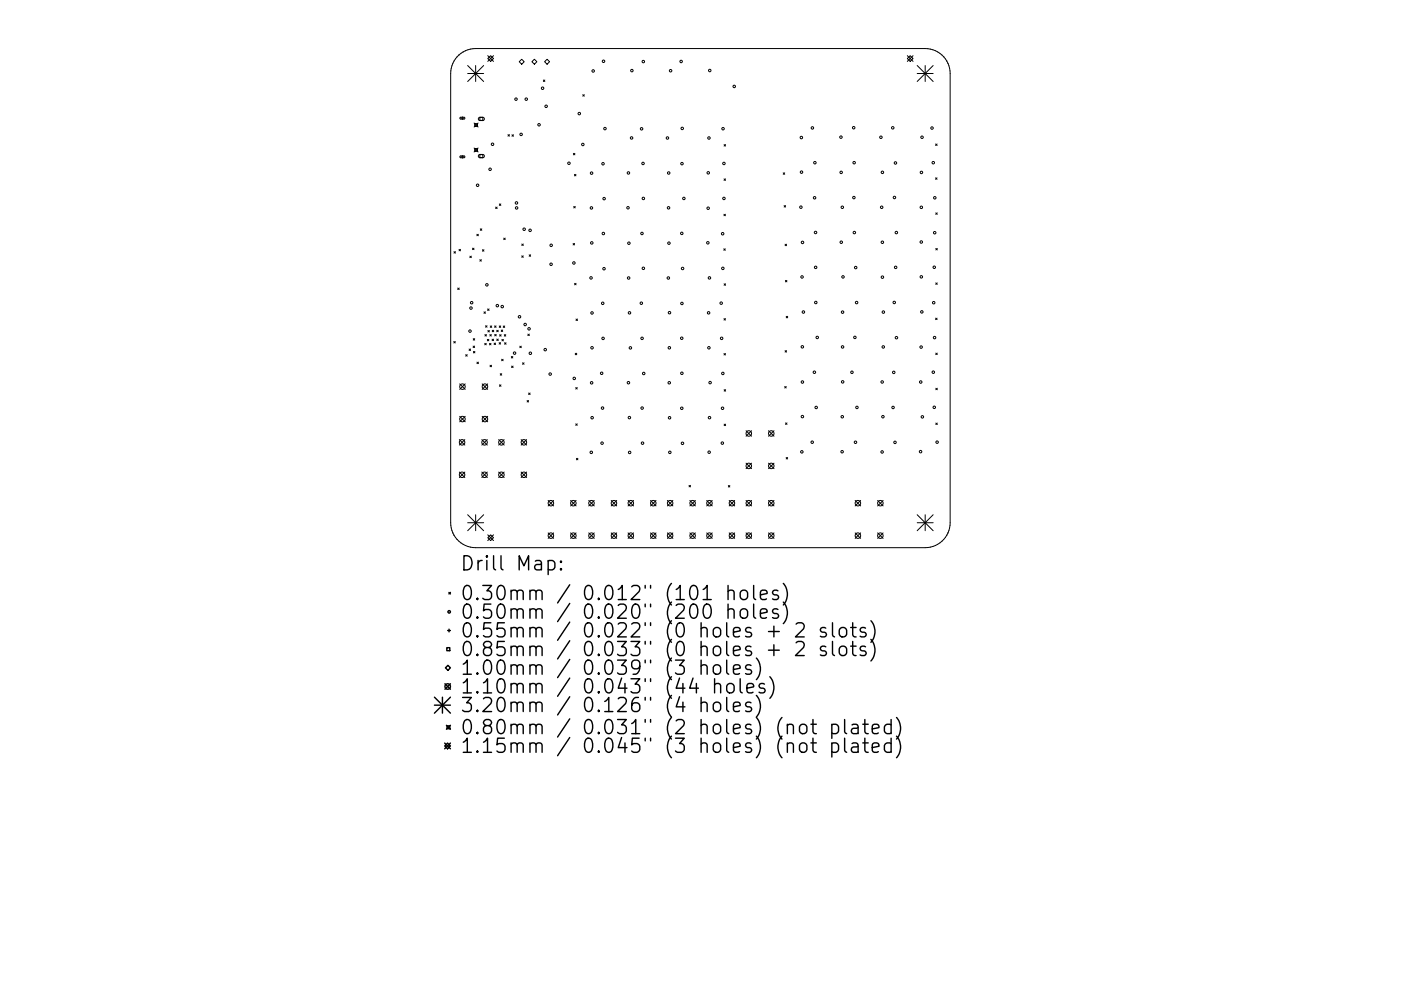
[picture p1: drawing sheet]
<svg xmlns="http://www.w3.org/2000/svg" width="297mm" height="210mm" viewBox="0 0 297 210" stroke-linecap="round" stroke-linejoin="round" font-family="sans-serif">
<defs><g id="words">
<g font-size="4.2">
<text x="97.5" y="121.1">Drill Map:</text>
<text x="97.5" y="127.4">0.30mm / 0.012&quot; (101 holes)</text>
<text x="97.5" y="131.3">0.50mm / 0.020&quot; (200 holes)</text>
<text x="97.5" y="135.3">0.55mm / 0.022&quot; (0 holes + 2 slots)</text>
<text x="97.5" y="139.2">0.85mm / 0.033&quot; (0 holes + 2 slots)</text>
<text x="97.5" y="143.2">1.00mm / 0.039&quot; (3 holes)</text>
<text x="97.5" y="147.2">1.10mm / 0.043&quot; (44 holes)</text>
<text x="97.5" y="151.1">3.20mm / 0.126&quot; (4 holes)</text>
<text x="97.5" y="155.8">0.80mm / 0.031&quot; (2 holes) (not plated)</text>
<text x="97.5" y="159.8">1.15mm / 0.045&quot; (3 holes) (not plated)</text>
</g>
</g></defs>
<g fill="none" stroke="#000" stroke-width=".21">
<path d="M97.3 11.7a5.3 5.3 0 0 0-1.7 3.9v95.3l.1 1.1 .3 1M97.3 11.7h.1M98.7 10.8l-1.4 .9M98.7 10.8h.1M98.7 10.8l1-.4 1.1-.1h95.3a5.3 5.3 0 0 1 5.4 5.3v95.3l-.2 1.1-.3 1M99.2 15.6h3.3M99.2 13.9l3.3 3.4M100.8 13.9v3.4M102.5 13.9l-3.3 3.4M103.4 11.8l1.2 1.2M104 11.8l.6 .6-.6 .6-.6-.6zM104.6 11.8l-1.2 1.2"/>
<path d="M110.1 13.1l.5-.5 .5 .5-.5 .5zM112.8 13.1l.5-.5 .5 .5-.5 .5zM115.2 17l.3 .3M115.5 17l-.3 .3M116 12.6l.5 .5-.5 .5-.5-.5zM192.4 11.8l1.2 1.2M193 11.8l.6 .6-.6 .6-.6-.6zM193.6 11.8l-1.2 1.2M194.5 13.9l3.3 3.4M194.5 15.6h3.3M196.2 13.9v3.4M197.8 13.9l-3.3 3.4"/>
<path d="M97.6 24.9h.8l.2 .2-.2 .2h-.7zM97.6 33.1h.8l.2 .2-.2 .2h-.7zM97.7 25.1h.6M97.7 33.3h.6M98 24.8v.6M98 33v.6M100.5 26.1l.9 .8M100.5 31.4l.9 .8M100.6 26.2h.6v.6h-.6zM100.6 31.5h.6v.6h-.6zM101.4 26.1l-.9 .8M101.4 31.4l-.9 .8"/>
<path d="M101.5 25l.9-.1 .3 .4-.3 .3h-.7l-.3-.3zM101.5 32.9l.9-.1 .3 .4-.3 .3h-.7l-.3-.3zM101.7 24.9h.7v.6h-.7zM101.7 32.8h.7v.6h-.7zM107.7 28.6l.3 .3M108 28.6l-.3 .3M108.5 28.6l.4 .3M108.9 28.6l-.4 .3M121.6 32.5l.3 .4M121.8 37l.3 .3M121.9 32.5l-.3 .4M122.1 37l-.3 .3"/>
<path d="M123.6 20.1l.3 .3M123.9 20.1l-.3 .3M153.5 38l.3 .3M153.5 30.7l.3 .3M153.8 38l-.3 .3M153.8 30.7l-.3 .3M166.1 36.7l.3 .3M166.4 36.7l-.3 .3M198.4 37.7l.3 .3M198.4 30.5l.3 .4M198.7 37.7l-.3 .3M198.7 30.5l-.3 .4"/>
<path d="M96.3 53.4l.3 .3M96.6 53.4l-.3 .3M97.3 52.9l.3 .3M97.6 52.9l-.3 .3M99.6 54.3l.3 .4M99.9 54.3l-.3 .4M100.2 52.7l.3 .3M100.5 52.7l-.3 .3M101.1 49.7l.3 .3M101.4 49.7l-.3 .3M101.7 55.1l.4 .3M101.8 48.6l.4 .3"/>
<path d="M102.1 55.1l-.4 .3M102.2 48.6l-.4 .3M102.3 53l.3 .3M102.6 53l-.3 .3M105.1 43.9l.3 .4M105.4 43.9l-.3 .4M105.9 43.3l.3 .3M106.2 43.3l-.3 .3M106.8 50.5l.3 .3M107.1 50.5l-.3 .3M110.6 54.3l.3 .3M110.6 51.8l.4 .3"/>
<path d="M110.9 54.3l-.3 .3M111 51.8l-.4 .3M112.2 54.1l.3 .3M112.5 54.1l-.3 .3M121.5 51.7l.3 .3M121.6 43.8l.4 .3M121.8 51.7l-.3 .3M122 43.8l-.4 .3M153.5 52.8l.3 .3M153.5 45.5l.3 .3M153.8 52.8l-.3 .3M153.8 45.5l-.3 .3"/>
<path d="M166.2 43.6l.4 .3M166.5 51.8l.3 .3M166.5 59.5l.3 .3M166.6 43.6l-.4 .3M166.8 51.8l-.3 .3M166.8 59.5l-.3 .3M198.4 45.2l.3 .3M198.4 52.7l.3 .3M198.7 45.2l-.3 .3M198.7 52.7l-.3 .3M96.2 72.5l.3 .3M96.5 72.5l-.3 .3"/>
<path d="M97 61.1l.4 .3M97.4 61.1l-.4 .3M98.7 75.2l.4 .4M99.1 75.2l-.4 .4M99.5 74l.3 .4M99.8 74l-.3 .4M100.3 73.4l.3 .3M100.3 71.8l.4 .4M100.4 74.6l.3 .3M100.6 73.4l-.3 .3M100.7 71.8l-.4 .4M100.7 74.6l-.3 .3"/>
<path d="M101.1 76.8l.3 .4M101.4 76.8l-.3 .4M102.6 66.2l.3 .3M102.8 72.8l.3 .4M102.8 71l.3 .3M102.9 66.2l-.3 .3M102.9 69.1l.4 .3M103.1 72.8l-.3 .4M103.1 71l-.3 .3M103.3 69.1l-.4 .3M103.3 72l.3 .3M103.4 65.5l.3 .4"/>
<path d="M103.4 70.1l.4 .3M103.6 72l-.3 .3M103.7 65.5l-.3 .4M103.8 70.1l-.4 .3M103.8 72.9l.3 .3M103.9 71l.3 .3M103.9 77.5l.3 .3M103.9 69.1l.4 .4M104.1 72.9l-.3 .3M104.2 71l-.3 .3M104.2 77.5l-.3 .3M104.3 69.1l-.4 .4"/>
<path d="M104.3 72l.3 .3M104.4 70.1l.3 .3M104.6 72l-.3 .3M104.7 70.1l-.3 .3M104.8 72.8l.3 .3M104.9 69.1l.3 .4M104.9 70.9l.3 .4M105.1 72.8l-.3 .3M105.2 69.1l-.3 .4M105.2 70.9l-.3 .4M105.3 70.1l.3 .3M105.3 71.9l.3 .4"/>
<path d="M105.6 70.1l-.3 .3M105.6 71.9l-.3 .4M105.8 72.7l.3 .3M105.8 69.1l.4 .4M105.9 71l.3 .3M106.1 79.3l.3 .3M106.1 72.7l-.3 .3M106.2 69.1l-.4 .4M106.2 71l-.3 .3M106.3 70l.3 .3M106.4 76.2l.3 .3M106.4 79.3l-.3 .3"/>
<path d="M106.4 72l.3 .3M106.6 70l-.3 .3M106.7 76.2l-.3 .3M106.7 69.2l.3 .3M106.7 72l-.3 .3M106.9 71l.3 .3M107 72.7l.3 .3M107 69.2l-.3 .3M107.2 71l-.3 .3M107.3 72.7l-.3 .3M108.4 75.6l.3 .4M108.5 77.7l.3 .3"/>
<path d="M108.7 75.6l-.3 .4M108.8 77.7l-.3 .3M110.2 73.4l.3 .4M110.5 73.4l-.3 .4M110.8 77l.3 .3M111.1 77l-.3 .3M111.9 70.9l.3 .3M112.2 70.9l-.3 .3M121.8 60.1l.3 .3M122 75l.3 .3M122.1 67.7l.3 .3M122.1 60.1l-.3 .3"/>
<path d="M122.3 75l-.3 .3M122.4 67.7l-.3 .3M153.5 67.6l.3 .3M153.5 75l.3 .3M153.5 60.2l.3 .3M153.8 67.6l-.3 .3M153.8 75l-.3 .3M153.8 60.2l-.3 .3M166.5 74.4l.3 .3M166.7 67.1l.3 .3M166.8 74.4l-.3 .3M167 67.1l-.3 .3"/>
<path d="M198.4 67.5l.3 .3M198.4 60l.3 .3M198.4 74.9l.3 .3M198.7 67.5l-.3 .3M198.7 60l-.3 .3M198.7 74.9l-.3 .3M97.4 93.3l1.2 1.1M97.5 81.4l1.1 1.2M97.5 88.3l1.1 1.2M98.6 93.3l-1.2 1.1M98.6 81.4l-1.1 1.2M98.6 88.3l-1.1 1.2"/>
<path d="M102.2 93.3l1.1 1.1M102.2 81.4l1.2 1.2M102.2 88.3l1.2 1.2M103.3 93.3l-1.1 1.1M103.4 81.4l-1.2 1.2M103.4 88.3l-1.2 1.2M105.7 93.3l1.2 1.1M105.9 81.6l.3 .4M106.2 81.6l-.3 .4M106.9 93.3l-1.2 1.1M110.5 93.3l1.2 1.1M111.7 93.3l-1.2 1.1"/>
<path d="M111.8 85l.3 .3M112.1 85l-.3 .3M112.1 83.4l.3 .3M112.4 83.4l-.3 .3M122.1 82.2l.3 .3M122.1 89.9l.3 .3M122.2 97.2l.3 .4M122.4 82.2l-.3 .3M122.4 89.9l-.3 .3M122.5 97.2l-.3 .4M153.5 82.7l.3 .3M153.5 90l.3 .3"/>
<path d="M153.8 82.7l-.3 .3M153.8 90l-.3 .3M158.2 91.4l1.1 1.1M158.2 98.3l1.1 1.1M159.3 91.4l-1.1 1.1M159.3 98.3l-1.1 1.1M162.9 91.4l1.2 1.1M162.9 98.3l1.2 1.1M164.1 91.4l-1.2 1.1M164.1 98.3l-1.2 1.1M166.4 82l.3 .3M166.5 89.7l.4 .3"/>
<path d="M166.7 97.1l.3 .3M166.7 82l-.3 .3M166.9 89.7l-.4 .3M167 97.1l-.3 .3M198.4 82.4l.3 .3M198.4 89.8l.3 .3M198.7 82.4l-.3 .3M198.7 89.8l-.3 .3M96 113v.1M96 113.1a5.3 5.3 0 0 0 4.8 3.1h95.3a5.3 5.3 0 0 0 4.9-3.1M97.4 100.2l1.2 1.1M98.6 100.2l-1.2 1.1"/>
<path d="M99.2 109.2l3.3 3.4M99.2 110.9h3.3M100.8 109.2v3.4M102.2 100.2l1.1 1.1M102.5 109.2l-3.3 3.4M103.3 100.2l-1.1 1.1M103.4 114.1l.6-.6 .6 .6-.6 .6zM103.4 113.5l1.2 1.2M104.6 113.5l-1.2 1.2M105.7 100.2l1.2 1.1M106.9 100.2l-1.2 1.1M110.5 100.2l1.2 1.1"/>
<path d="M111.7 100.2l-1.2 1.1M116.2 106.2l1.2 1.1M116.2 113.1l1.2 1.1M117.4 106.2l-1.2 1.1M117.4 113.1l-1.2 1.1M121 106.2l1.1 1.1M121 113.1l1.1 1.1M122.1 106.2l-1.1 1.1M122.1 113.1l-1.1 1.1M124.8 106.2l1.2 1.1M124.8 113.1l1.2 1.1M126 106.2l-1.2 1.1"/>
<path d="M126 113.1l-1.2 1.1M129.6 106.2l1.2 1.1M129.6 113.1l1.2 1.1M130.8 113.1l-1.2 1.1M130.8 106.2l-1.2 1.1M133.2 106.2l1.1 1.1M133.2 113.1l1.1 1.1M134.3 106.2l-1.1 1.1M134.3 113.1l-1.1 1.1M137.9 106.2l1.2 1.1M137.9 113.1l1.2 1.1M139.1 106.2l-1.2 1.1"/>
<path d="M139.1 113.1l-1.2 1.1M141.5 106.2l1.2 1.1M141.5 113.1l1.2 1.1M142.7 106.2l-1.2 1.1M142.7 113.1l-1.2 1.1M146.1 103l.3 .3M146.3 106.2l1.1 1.1M146.3 113.1l1.1 1.1M146.4 103l-.3 .3M147.4 106.2l-1.1 1.1M147.4 113.1l-1.1 1.1M149.8 113.1l1.2 1.1"/>
<path d="M149.8 106.2l1.2 1.1M151 113.1l-1.2 1.1M151 106.2l-1.2 1.1M154.4 103l.3 .3M154.6 106.2l1.2 1.1M154.6 113.1l1.2 1.1M154.7 103l-.3 .3M155.8 106.2l-1.2 1.1M155.8 113.1l-1.2 1.1M158.2 106.2l1.1 1.1M158.2 113.1l1.1 1.1M159.3 106.2l-1.1 1.1"/>
<path d="M159.3 113.1l-1.1 1.1M162.9 106.2l1.2 1.1M162.9 113.1l1.2 1.1M164.1 106.2l-1.2 1.1M164.1 113.1l-1.2 1.1M181.3 106.2l1.2 1.1M181.3 113.1l1.2 1.1M182.5 106.2l-1.2 1.1M182.5 113.1l-1.2 1.1M186.1 106.2l1.1 1.1M186.1 113.1l1.1 1.1M187.2 106.2l-1.1 1.1"/>
<path d="M187.2 113.1l-1.1 1.1M194.5 110.9h3.3M194.5 109.2l3.3 3.4M196.2 109.2v3.4M197.8 109.2l-3.3 3.4M201 113v.1"/>
<circle cx="115" cy="18.7" r=".26"/>
<circle cx="125.8" cy="15.1" r=".26"/>
<circle cx="128" cy="13" r=".26"/>
<circle cx="134" cy="15" r=".26"/>
<circle cx="136.4" cy="13.1" r=".26"/>
<circle cx="142.2" cy="15" r=".26"/>
<circle cx="144.4" cy="13" r=".26"/>
<circle cx="150.5" cy="15" r=".26"/>
<circle cx="155.7" cy="18.3" r=".26"/>
<circle cx="101.3" cy="39.3" r=".26"/>
<circle cx="103.9" cy="35.9" r=".26"/>
<circle cx="104.4" cy="30.6" r=".26"/>
<circle cx="109.4" cy="21" r=".26"/>
<circle cx="110.5" cy="28.5" r=".26"/>
<circle cx="111.6" cy="21" r=".26"/>
<circle cx="114.3" cy="26.5" r=".26"/>
<circle cx="115.8" cy="22.6" r=".26"/>
<circle cx="120.6" cy="34.6" r=".26"/>
<circle cx="122.8" cy="24.1" r=".26"/>
<circle cx="123.6" cy="30.7" r=".26"/>
<circle cx="125.4" cy="36.7" r=".26"/>
<circle cx="127.9" cy="34.7" r=".26"/>
<circle cx="128.3" cy="27.3" r=".26"/>
<circle cx="133.2" cy="36.7" r=".26"/>
<circle cx="133.9" cy="29.3" r=".26"/>
<circle cx="136" cy="27.3" r=".26"/>
<circle cx="136.3" cy="34.7" r=".26"/>
<circle cx="141.5" cy="29.3" r=".26"/>
<circle cx="141.8" cy="36.7" r=".26"/>
<circle cx="144.6" cy="34.7" r=".26"/>
<circle cx="144.6" cy="27.2" r=".26"/>
<circle cx="150.2" cy="36.7" r=".26"/>
<circle cx="150.3" cy="29.3" r=".26"/>
<circle cx="153.3" cy="27.3" r=".26"/>
<circle cx="153.5" cy="34.7" r=".26"/>
<circle cx="169.9" cy="29.2" r=".26"/>
<circle cx="169.9" cy="36.5" r=".26"/>
<circle cx="172.2" cy="27.1" r=".26"/>
<circle cx="172.8" cy="34.5" r=".26"/>
<circle cx="178.3" cy="29.1" r=".26"/>
<circle cx="178.3" cy="36.6" r=".26"/>
<circle cx="181" cy="27.1" r=".26"/>
<circle cx="181.1" cy="34.5" r=".26"/>
<circle cx="186.8" cy="29.1" r=".26"/>
<circle cx="187.1" cy="36.6" r=".26"/>
<circle cx="189.3" cy="27.1" r=".26"/>
<circle cx="189.9" cy="34.6" r=".26"/>
<circle cx="195.4" cy="36.6" r=".26"/>
<circle cx="195.5" cy="29.1" r=".26"/>
<circle cx="197.6" cy="27.2" r=".26"/>
<circle cx="197.9" cy="34.5" r=".26"/>
<circle cx="109.5" cy="43.1" r=".26"/>
<circle cx="109.5" cy="44.1" r=".26"/>
<circle cx="111.1" cy="48.6" r=".26"/>
<circle cx="112.4" cy="48.9" r=".26"/>
<circle cx="116.8" cy="56.1" r=".26"/>
<circle cx="116.9" cy="52" r=".26"/>
<circle cx="121.7" cy="55.8" r=".26"/>
<circle cx="125.3" cy="59" r=".26"/>
<circle cx="125.4" cy="44.1" r=".26"/>
<circle cx="125.5" cy="51.5" r=".26"/>
<circle cx="127.9" cy="49.5" r=".26"/>
<circle cx="128.1" cy="57" r=".26"/>
<circle cx="128.1" cy="42.1" r=".26"/>
<circle cx="133.1" cy="44.1" r=".26"/>
<circle cx="133.3" cy="59" r=".26"/>
<circle cx="133.3" cy="51.6" r=".26"/>
<circle cx="136.1" cy="49.5" r=".26"/>
<circle cx="136.4" cy="42.1" r=".26"/>
<circle cx="136.4" cy="56.9" r=".26"/>
<circle cx="141.7" cy="59" r=".26"/>
<circle cx="141.7" cy="44.1" r=".26"/>
<circle cx="141.8" cy="51.6" r=".26"/>
<circle cx="144.6" cy="49.5" r=".26"/>
<circle cx="144.7" cy="57" r=".26"/>
<circle cx="145" cy="42.1" r=".26"/>
<circle cx="150.1" cy="51.5" r=".26"/>
<circle cx="150.1" cy="44.2" r=".26"/>
<circle cx="150.4" cy="59" r=".26"/>
<circle cx="153.2" cy="49.6" r=".26"/>
<circle cx="153.3" cy="56.9" r=".26"/>
<circle cx="153.5" cy="42.1" r=".26"/>
<circle cx="169.8" cy="44" r=".26"/>
<circle cx="170.1" cy="58.8" r=".26"/>
<circle cx="170.1" cy="51.4" r=".26"/>
<circle cx="172.7" cy="42" r=".26"/>
<circle cx="172.9" cy="49.3" r=".26"/>
<circle cx="172.9" cy="56.7" r=".26"/>
<circle cx="178.4" cy="51.4" r=".26"/>
<circle cx="178.6" cy="44" r=".26"/>
<circle cx="178.7" cy="58.7" r=".26"/>
<circle cx="181" cy="41.9" r=".26"/>
<circle cx="181.1" cy="49.3" r=".26"/>
<circle cx="181.4" cy="56.8" r=".26"/>
<circle cx="186.9" cy="44" r=".26"/>
<circle cx="187.1" cy="51.4" r=".26"/>
<circle cx="187.1" cy="58.8" r=".26"/>
<circle cx="189.6" cy="41.9" r=".26"/>
<circle cx="189.9" cy="56.7" r=".26"/>
<circle cx="190" cy="49.3" r=".26"/>
<circle cx="195.3" cy="51.3" r=".26"/>
<circle cx="195.3" cy="44" r=".26"/>
<circle cx="195.3" cy="58.7" r=".26"/>
<circle cx="198.1" cy="56.7" r=".26"/>
<circle cx="198.2" cy="49.4" r=".26"/>
<circle cx="198.2" cy="42" r=".26"/>
<circle cx="99.7" cy="70.3" r=".26"/>
<circle cx="99.9" cy="65.4" r=".26"/>
<circle cx="100" cy="64.2" r=".26"/>
<circle cx="103.2" cy="60.4" r=".26"/>
<circle cx="105.4" cy="64.8" r=".26"/>
<circle cx="106.5" cy="65.1" r=".26"/>
<circle cx="109.1" cy="74.9" r=".26"/>
<circle cx="110.1" cy="67.2" r=".26"/>
<circle cx="111.3" cy="68.9" r=".26"/>
<circle cx="112.2" cy="69.8" r=".26"/>
<circle cx="112.4" cy="75" r=".26"/>
<circle cx="115.6" cy="74.2" r=".26"/>
<circle cx="116.6" cy="79.4" r=".26"/>
<circle cx="125.5" cy="73.8" r=".26"/>
<circle cx="125.5" cy="66.4" r=".26"/>
<circle cx="127.6" cy="79.2" r=".26"/>
<circle cx="127.8" cy="64.4" r=".26"/>
<circle cx="127.9" cy="71.8" r=".26"/>
<circle cx="133.5" cy="66.4" r=".26"/>
<circle cx="133.7" cy="73.8" r=".26"/>
<circle cx="136" cy="64.3" r=".26"/>
<circle cx="136.1" cy="71.8" r=".26"/>
<circle cx="136.5" cy="79.2" r=".26"/>
<circle cx="141.9" cy="73.8" r=".26"/>
<circle cx="141.9" cy="66.3" r=".26"/>
<circle cx="144.5" cy="71.8" r=".26"/>
<circle cx="144.6" cy="79.2" r=".26"/>
<circle cx="144.6" cy="64.4" r=".26"/>
<circle cx="150.2" cy="66.4" r=".26"/>
<circle cx="150.3" cy="73.8" r=".26"/>
<circle cx="152.9" cy="64.3" r=".26"/>
<circle cx="153" cy="71.8" r=".26"/>
<circle cx="153.3" cy="79.2" r=".26"/>
<circle cx="170.1" cy="73.6" r=".26"/>
<circle cx="170.3" cy="66.2" r=".26"/>
<circle cx="172.7" cy="79" r=".26"/>
<circle cx="173" cy="64.2" r=".26"/>
<circle cx="173.3" cy="71.6" r=".26"/>
<circle cx="178.6" cy="73.6" r=".26"/>
<circle cx="178.6" cy="66.2" r=".26"/>
<circle cx="180.6" cy="79" r=".26"/>
<circle cx="181.3" cy="71.6" r=".26"/>
<circle cx="181.6" cy="64.2" r=".26"/>
<circle cx="187.3" cy="73.6" r=".26"/>
<circle cx="187.3" cy="66.2" r=".26"/>
<circle cx="189.5" cy="79" r=".26"/>
<circle cx="189.6" cy="64.2" r=".26"/>
<circle cx="190.1" cy="71.6" r=".26"/>
<circle cx="195.3" cy="73.6" r=".26"/>
<circle cx="195.4" cy="66.2" r=".26"/>
<circle cx="197.9" cy="79" r=".26"/>
<circle cx="198" cy="64.2" r=".26"/>
<circle cx="198.1" cy="71.6" r=".26"/>
<circle cx="98" cy="93.9" r=".58"/>
<circle cx="98.1" cy="88.9" r=".58"/>
<circle cx="98.1" cy="82" r=".58"/>
<circle cx="102.7" cy="93.9" r=".58"/>
<circle cx="102.8" cy="88.9" r=".58"/>
<circle cx="102.8" cy="82" r=".58"/>
<circle cx="106.3" cy="93.9" r=".58"/>
<circle cx="111.1" cy="93.9" r=".58"/>
<circle cx="121.8" cy="80.3" r=".26"/>
<circle cx="125.4" cy="96" r=".26"/>
<circle cx="125.4" cy="81.2" r=".26"/>
<circle cx="125.5" cy="88.6" r=".26"/>
<circle cx="127.7" cy="94" r=".26"/>
<circle cx="127.7" cy="86.6" r=".26"/>
<circle cx="133.2" cy="81.2" r=".26"/>
<circle cx="133.4" cy="88.6" r=".26"/>
<circle cx="133.5" cy="96" r=".26"/>
<circle cx="136.1" cy="86.6" r=".26"/>
<circle cx="136.2" cy="94" r=".26"/>
<circle cx="141.9" cy="81.2" r=".26"/>
<circle cx="142" cy="88.6" r=".26"/>
<circle cx="142" cy="96" r=".26"/>
<circle cx="144.6" cy="86.6" r=".26"/>
<circle cx="144.7" cy="94.1" r=".26"/>
<circle cx="150.4" cy="95.9" r=".26"/>
<circle cx="150.4" cy="88.6" r=".26"/>
<circle cx="150.6" cy="81.2" r=".26"/>
<circle cx="153.1" cy="94" r=".26"/>
<circle cx="153.2" cy="86.6" r=".26"/>
<circle cx="158.8" cy="92" r=".58"/>
<circle cx="158.8" cy="98.9" r=".58"/>
<circle cx="163.5" cy="92" r=".58"/>
<circle cx="163.5" cy="98.9" r=".58"/>
<circle cx="170" cy="95.9" r=".26"/>
<circle cx="170.1" cy="81.1" r=".26"/>
<circle cx="170.1" cy="88.4" r=".26"/>
<circle cx="172.2" cy="93.8" r=".26"/>
<circle cx="173" cy="86.5" r=".26"/>
<circle cx="178.5" cy="95.8" r=".26"/>
<circle cx="178.6" cy="88.4" r=".26"/>
<circle cx="178.7" cy="81" r=".26"/>
<circle cx="181.4" cy="93.8" r=".26"/>
<circle cx="181.7" cy="86.4" r=".26"/>
<circle cx="187" cy="95.9" r=".26"/>
<circle cx="187" cy="81" r=".26"/>
<circle cx="187.2" cy="88.4" r=".26"/>
<circle cx="189.3" cy="86.5" r=".26"/>
<circle cx="189.8" cy="93.9" r=".26"/>
<circle cx="195.2" cy="95.8" r=".26"/>
<circle cx="195.2" cy="81.1" r=".26"/>
<circle cx="195.6" cy="88.4" r=".26"/>
<circle cx="198.1" cy="86.4" r=".26"/>
<circle cx="198.7" cy="93.8" r=".26"/>
<circle cx="98" cy="100.7" r=".58"/>
<circle cx="102.7" cy="100.7" r=".58"/>
<circle cx="106.3" cy="100.7" r=".58"/>
<circle cx="111.1" cy="100.7" r=".58"/>
<circle cx="116.8" cy="106.8" r=".58"/>
<circle cx="116.8" cy="113.6" r=".58"/>
<circle cx="121.6" cy="106.8" r=".58"/>
<circle cx="121.6" cy="113.6" r=".58"/>
<circle cx="125.4" cy="106.8" r=".58"/>
<circle cx="125.4" cy="113.6" r=".58"/>
<circle cx="130.2" cy="106.8" r=".58"/>
<circle cx="130.2" cy="113.6" r=".58"/>
<circle cx="133.7" cy="106.8" r=".58"/>
<circle cx="133.7" cy="113.6" r=".58"/>
<circle cx="138.5" cy="106.8" r=".58"/>
<circle cx="138.5" cy="113.6" r=".58"/>
<circle cx="142.1" cy="106.8" r=".58"/>
<circle cx="142.1" cy="113.6" r=".58"/>
<circle cx="146.8" cy="106.8" r=".58"/>
<circle cx="146.8" cy="113.6" r=".58"/>
<circle cx="150.4" cy="106.8" r=".58"/>
<circle cx="150.4" cy="113.6" r=".58"/>
<circle cx="155.2" cy="106.8" r=".58"/>
<circle cx="155.2" cy="113.6" r=".58"/>
<circle cx="158.8" cy="106.8" r=".58"/>
<circle cx="158.8" cy="113.6" r=".58"/>
<circle cx="163.5" cy="106.8" r=".58"/>
<circle cx="163.5" cy="113.6" r=".58"/>
<circle cx="181.9" cy="106.8" r=".58"/>
<circle cx="181.9" cy="113.6" r=".58"/>
<circle cx="186.7" cy="106.8" r=".58"/>
<circle cx="186.7" cy="113.6" r=".58"/>
</g>
<g fill="none" stroke="#000" stroke-width=".3">
<path d="M116.2 119.1l.9-.2 .5 .6v.8l-.2 .5-.3 .1-.9-.1M118.9 119.1l.2 .1-.2 .1-.1-.1 .1-.1v.2M94.7 137.4h.7v.7h-.7zM94.9 133.8h.6M95.2 125.7l.3 .3M95.2 133.5v.6M95.5 125.7l-.3 .3M118.9 120.6l.2 .2-.2 .1-.1-.1 .1-.2v.3M154.4 125.5a.74 .74 0 0 1 1.2 .1v1.6M154.4 129.5a.75 .75 0 0 1 1.2 .1v1.6M154.4 124.2v3M154.4 128.2v3"/>
<path d="M157.1 125.5a.81 .81 0 0 1 .8-.3 .81 .81 0 0 1 .6 .6v.8a.81 .81 0 0 1-.8 .6 .81 .81 0 0 1-.8-.6v-.8zM157.2 129.3a.81 .81 0 0 1 1.3 .4v.9a.81 .81 0 0 1-.8 .6 .81 .81 0 0 1-.8-.6v-.9zM159.8 124.2v2.6l.4 .4M159.8 128.2v2.5l.4 .5M160.4 139.6a3.4 3.4 0 0 1 0 4.6M161.2 126.2l1.4-.3-.1-.5-.9-.2-.4 .4v1.2l.2 .3 .2 .1 .9-.1M161.2 130.2l1.4-.3-.1-.6-.9-.1-.4 .4v1.1l.2 .3 .2 .2 .9-.2M162.9 134h2.3M162.9 137.9h2.3M164.1 132.8v2.3M164.1 136.8v2.3M164.9 125.4l-.7-.2-.4 .4 .1 .5 1 .3 .2 .2-.2 .5-.3 .1-.8-.1"/>
<path d="M164.9 129.3l-.7-.1-.4 .4 .1 .4 1 .3 .2 .3-.2 .4-.3 .2-.8-.2M166.1 123.8a3.4 3.4 0 0 1 0 4.6M166.1 127.7a3.4 3.4 0 0 1 0 4.6M168.8 132.4l.4-.3h.7a.81 .81 0 0 1 .5 1.3l-1.8 1.7h1.9M168.8 136.4l.4-.3h.7a.81 .81 0 0 1 .5 1.3l-1.8 1.7h1.9M175.1 133.3l-.7-.2-.5 .5 .2 .4 1 .3 .1 .3-.1 .4-.3 .1-.9-.1M175.1 137.2l-.7-.1-.5 .4 .2 .4 1 .3 .1 .3-.1 .4-.3 .2-.9-.2M176.5 132.1v2.6l.4 .4M176.5 136.1v2.6l.4 .4M178.1 133.4a.81 .81 0 0 1 .8-.3 .81 .81 0 0 1 .6 .6v.9a.81 .81 0 0 1-.8 .6 .81 .81 0 0 1-.8-.6v-.9zM178.2 137.2a.81 .81 0 0 1 1.3 .5v.8a.81 .81 0 0 1-.8 .6 .81 .81 0 0 1-.8-.6v-.8zM180.4 133.1h1.1"/>
<path d="M180.4 137.1h1.1M180.8 132.1v2.6l.1 .3 .6 .1M180.8 136.1v2.6l.1 .2 .6 .2M183.5 133.3l-.7-.2-.4 .5 .1 .4 1 .3 .1 .3-.1 .4-.3 .1-.8-.1M183.5 137.2l-.7-.1-.4 .4 .1 .4 1 .3 .1 .3-.1 .4-.3 .2-.8-.2M184.6 131.7a3.4 3.4 0 0 1 0 4.6M184.6 135.7a3.4 3.4 0 0 1 0 4.5M92.1 147.9l3.4 3.4M92.1 149.6h3.4M93.8 147.9v3.4M94.3 158.3l.6-.6 .6 .6-.6 .6zM94.3 157.7l1.2 1.2"/>
<path d="M94.3 145.1l1.2 1.1M94.4 141.7l.6-.5 .5 .5-.5 .5zM94.7 153.9l.8 .8M94.8 154h.6v.6h-.6zM95.5 145.1l-1.2 1.1M95.5 147.9l-3.4 3.4M95.5 153.9l-.8 .8M95.5 157.7l-1.2 1.2M148.6 141.3a.74 .74 0 0 1 1.3 .2v1.5M148.6 149.3a.75 .75 0 0 1 1.3 .1v1.6M148.6 140v3M148.6 148v3"/>
<path d="M151.4 141.3a.81 .81 0 0 1 .8-.3 .81 .81 0 0 1 .6 .6v.9a.81 .81 0 0 1-.8 .6 .81 .81 0 0 1-.8-.6v-.9zM151.4 149.3a.81 .81 0 0 1 .8-.3 .81 .81 0 0 1 .6 .5v.9a.81 .81 0 0 1-.8 .6 .81 .81 0 0 1-.8-.6v-.9zM151.5 145.3a.74 .74 0 0 1 1.3 .1v1.6M151.5 144v3M154.1 140v2.6l.4 .4M154.1 148v2.5l.4 .5M154.4 145.2a.81 .81 0 0 1 1.2 .4v.8a.81 .81 0 0 1-.7 .6 .81 .81 0 0 1-.8-.6v-.8zM155.5 142l1.4-.2-.1-.6-.9-.2-.4 .5v1.1l.1 .3 .3 .1 .9-.1M155.5 150l1.4-.3-.1-.6-.9-.1-.4 .4v1.1l.1 .3 .3 .2 .9-.2M156.9 144v2.6l.5 .4M158.4 146l1.4-.3-.2-.5-.8-.2-.4 .4v1.2l.1 .3 .3 .1 .8-.1M159.2 141.2l-.7-.2-.4 .5 .1 .4 1 .3 .2 .3-.2 .4-.3 .1-.8-.1"/>
<path d="M159.2 149.1l-.7-.1-.4 .4 .1 .4 1 .3 .2 .3-.2 .4-.3 .2-.8-.2M160.4 147.5a3.4 3.4 0 0 1 0 4.6M162.1 145.2l-.7-.2-.5 .4 .2 .5 1 .3 .1 .2-.1 .5-.3 .1-.9-.1M163.2 143.6a3.4 3.4 0 0 1 0 4.6M169.6 153.9a.81 .81 0 0 1 .9-.3 .81 .81 0 0 1 .6 .6v.9a.81 .81 0 0 1-.8 .6 .81 .81 0 0 1-.8-.6v-.9zM169.6 157.9a.81 .81 0 0 1 .9-.3 .81 .81 0 0 1 .6 .6v.8a.81 .81 0 0 1-.8 .6 .81 .81 0 0 1-.8-.6v-.8zM171.9 153.7h1.2M171.9 157.6h1.2M172.4 152.7v2.5l.1 .3 .6 .2M172.4 156.6v2.6l.1 .3 .6 .1M176.4 153.8l.8-.1 .6 .5v.9l-.3 .4-.3 .2-.8-.2M176.4 157.8l.8-.2 .6 .6v.8l-.3 .5-.3 .1-.8-.1"/>
<path d="M176.4 153.7v3M176.4 157.6v3M179.1 152.7v2.5l.4 .5M179.1 156.6v2.6l.4 .4M180.6 153.8l.3-.1 .9 .1 .1 .3v1.6M180.6 157.8l.3-.2 .9 .2 .1 .2v1.6M181.9 154.4l-1 .1a.59 .59 0 0 0-.4 .6 .59 .59 0 0 0 .4 .6l1-.2M181.9 158.3l-1 .2a.59 .59 0 0 0-.4 .5 .59 .59 0 0 0 .4 .6l1-.1M182.9 153.7h1.2M182.9 157.6h1.2M183.4 152.7v2.5l.1 .3 .6 .2M183.4 156.6v2.6l.1 .3 .6 .1"/>
<path d="M184.9 154.7l1.5-.3-.2-.6-.8-.1-.5 .4v1.1l.2 .3 .3 .2 .8-.2M184.9 158.6l1.5-.3-.2-.5-.8-.2-.5 .4v1.2l.2 .3 .3 .1 .8-.1M188.9 153.8l-.8-.1-.6 .5v.9l.3 .4 .3 .2 .8-.2M188.9 157.8l-.8-.2-.6 .6v.8l.3 .5 .3 .1 .8-.1M188.9 152.7v3M188.9 156.6v3M190.1 152.2a3.4 3.4 0 0 1 0 4.6M190.1 156.2a3.4 3.4 0 0 1 0 4.6"/>
<circle cx="95.2" cy="129.8" r=".26"/>
<circle cx="94.9" cy="145.7" r=".58"/>
</g>
<use href="#words"/>
</svg>
